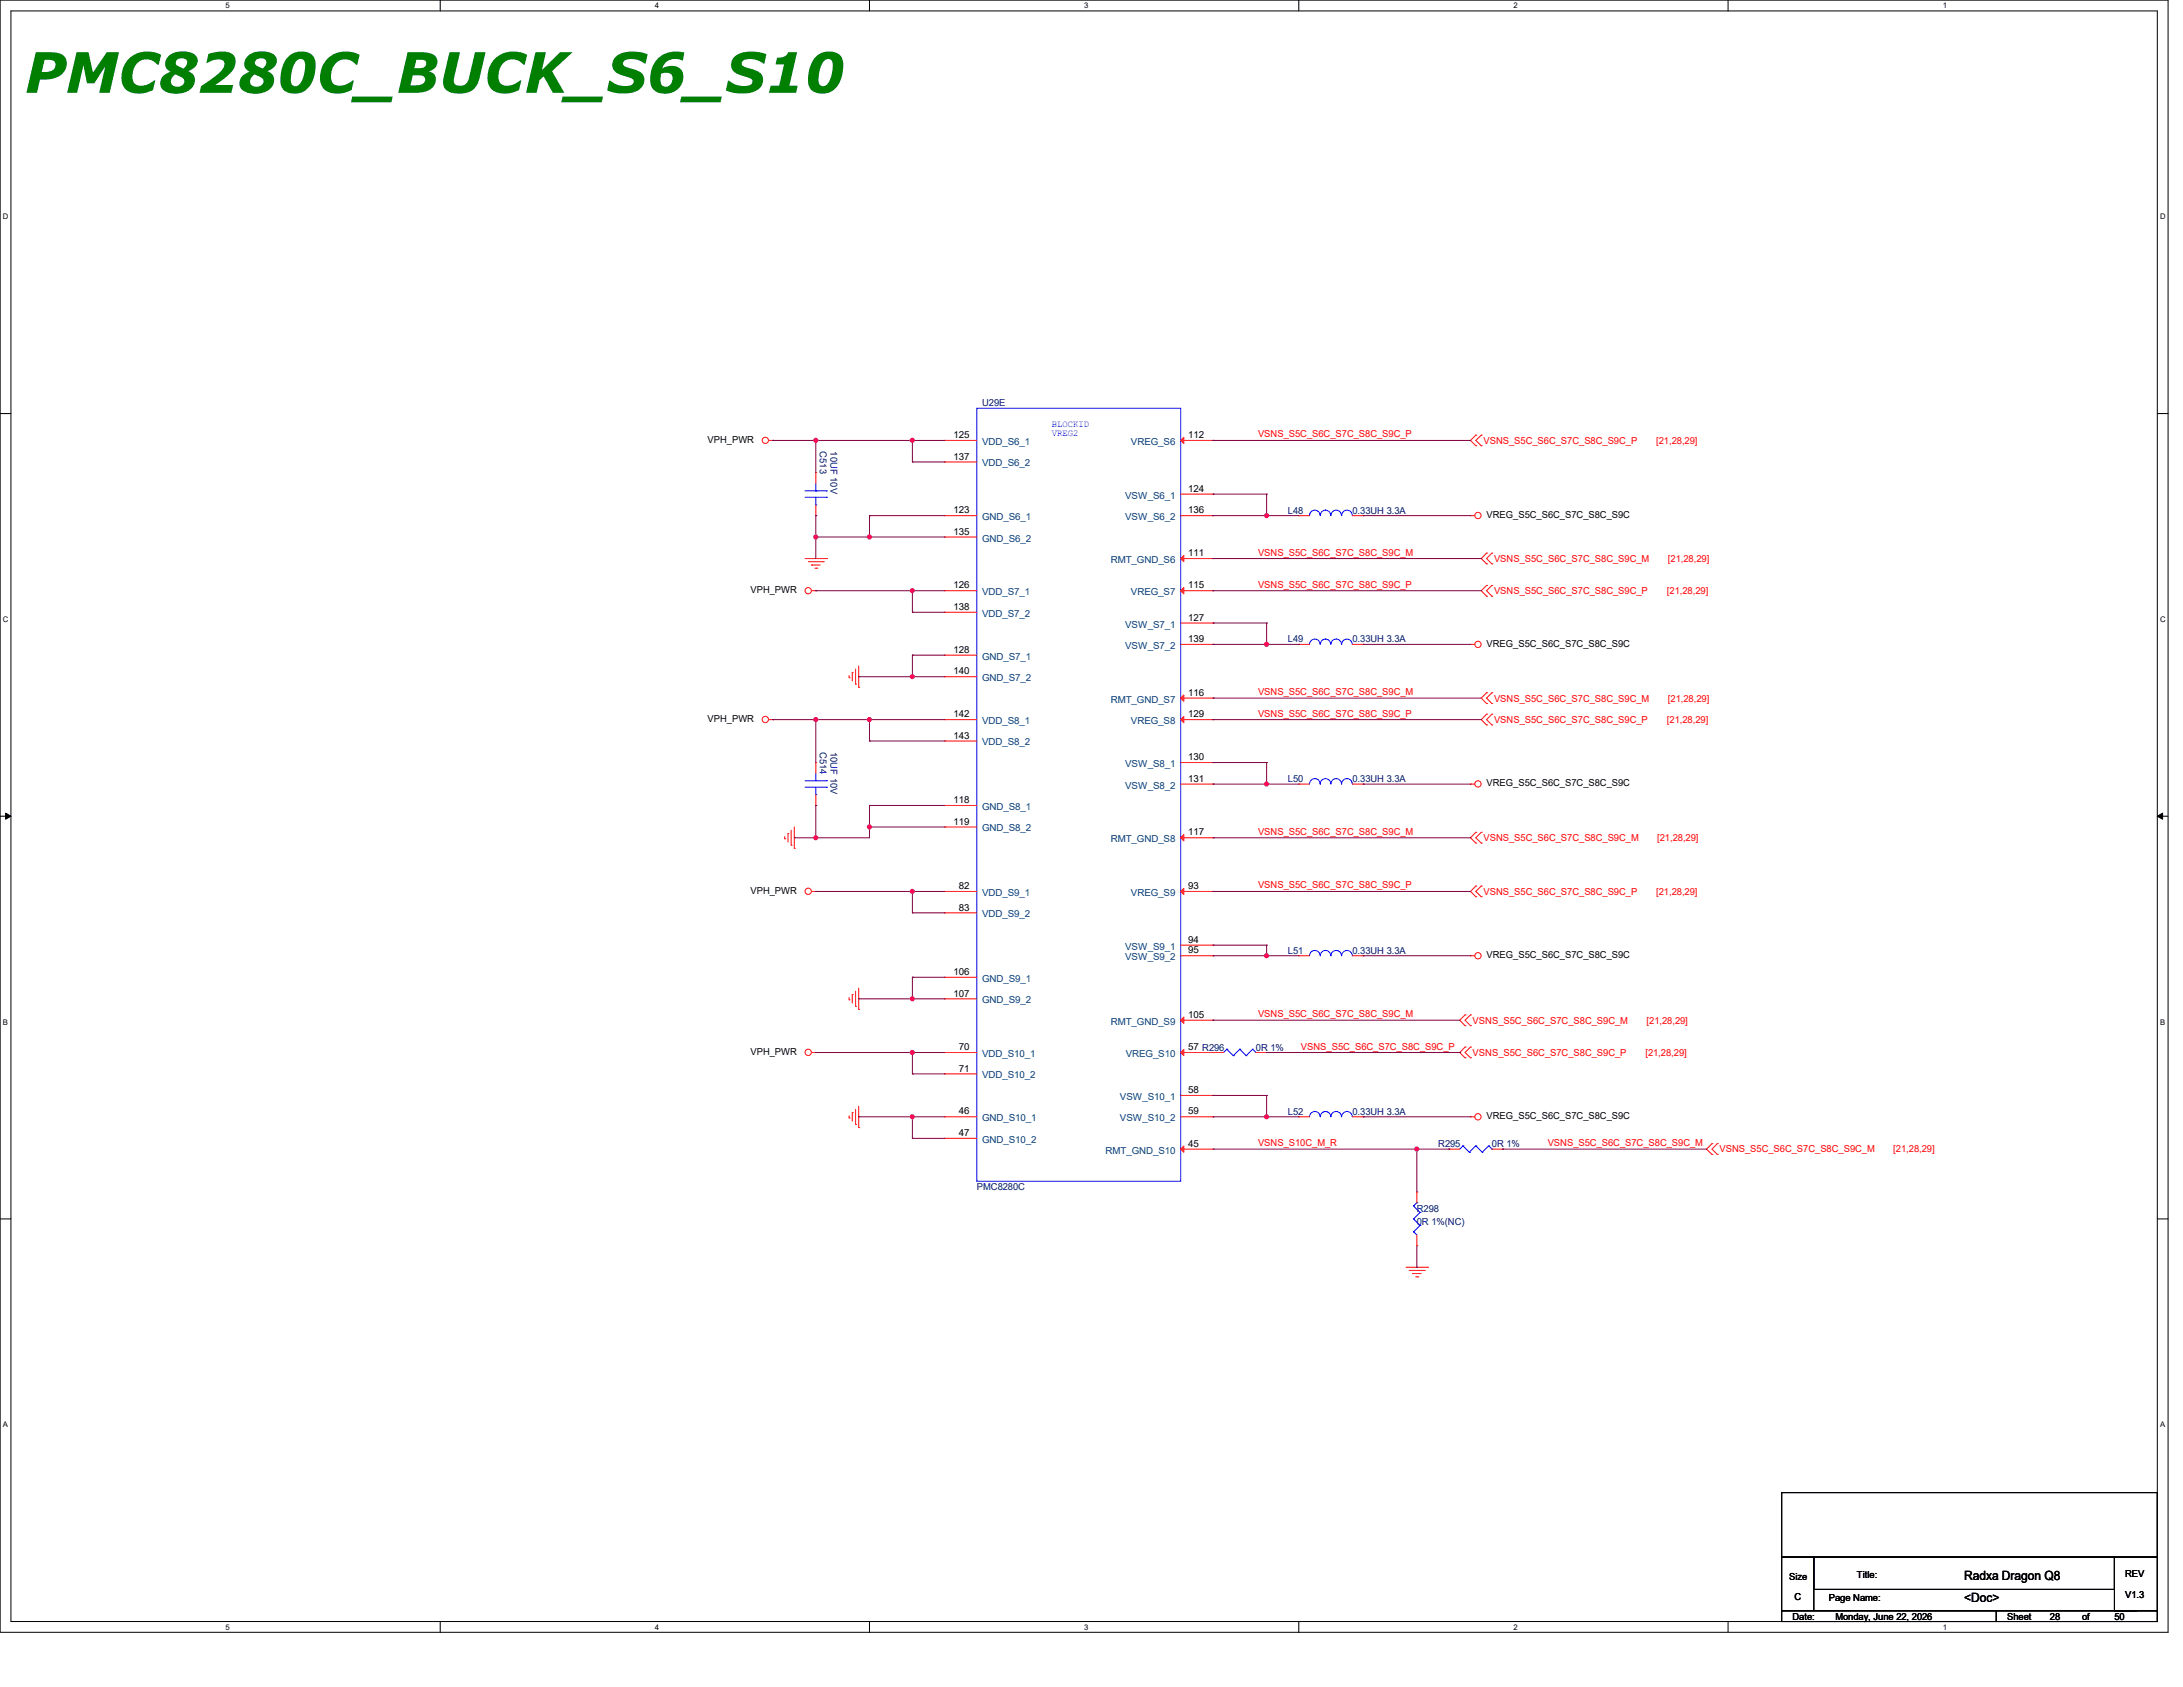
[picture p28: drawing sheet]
<svg xmlns="http://www.w3.org/2000/svg" width="558mm" height="431mm" viewBox="0 0 558 431" stroke-linecap="round" stroke-linejoin="round" font-family="sans-serif">
<defs><g id="words">
<text font-size="14.2" fill="#007f00" x="6.3" y="23.7">PMC8280C_BUCK_S6_S10</text>
<g font-size="3.3">
<text x="502.1" y="403.8">Radxa Dragon Q8</text>
<text x="502.1" y="409.3">&lt;Doc&gt;</text>
</g>
<g font-size="2.5" fill="#00007f">
<text x="251" y="103.8">U29E</text>
<text x="209.5" y="115.3" transform="rotate(90 209.5 115.3)">C513</text>
<text x="212.3" y="115.3" transform="rotate(90 212.3 115.3)">10UF 10V</text>
<text x="329.2" y="131.2">L48</text>
<text x="345.7" y="131.2">0.33UH 3.3A</text>
<text x="329.2" y="164.1">L49</text>
<text x="345.7" y="164.1">0.33UH 3.3A</text>
<text x="209.5" y="192.1" transform="rotate(90 209.5 192.1)">C514</text>
<text x="212.3" y="192.1" transform="rotate(90 212.3 192.1)">10UF 10V</text>
<text x="329.2" y="199.8">L50</text>
<text x="345.7" y="199.8">0.33UH 3.3A</text>
<text x="329.2" y="243.7">L51</text>
<text x="345.7" y="243.7">0.33UH 3.3A</text>
<text x="321" y="268.4">0R 1%</text>
<text x="329.2" y="284.9">L52</text>
<text x="345.7" y="284.9">0.33UH 3.3A</text>
<text x="367.6" y="293.1">R295</text>
<text x="381.3" y="293.1">0R 1%</text>
<text x="249.7" y="304">PMC8280C</text>
<text x="362.2" y="309.5">R298</text>
<text x="362.2" y="312.8">0R 1%(NC)</text>
</g>
<g font-size="2.5">
<text x="180.8" y="113.1">VPH_PWR</text>
<text x="243.7" y="111.9">125</text>
<text x="303.7" y="111.9">112</text>
<text x="243.7" y="117.4">137</text>
<text x="303.7" y="125.6">124</text>
<text x="243.7" y="131.1">123</text>
<text x="303.7" y="131.1">136</text>
<text x="243.7" y="136.6">135</text>
<text x="380" y="132.3">VREG_S5C_S6C_S7C_S8C_S9C</text>
<text x="303.7" y="142.1">111</text>
<text x="191.8" y="151.5">VPH_PWR</text>
<text x="243.7" y="150.3">126</text>
<text x="243.7" y="155.8">138</text>
<text x="303.7" y="150.3">115</text>
<text x="303.7" y="158.6">127</text>
<text x="243.7" y="166.8">128</text>
<text x="303.7" y="164">139</text>
<text x="380" y="165.2">VREG_S5C_S6C_S7C_S8C_S9C</text>
<text x="243.7" y="172.3">140</text>
<text x="303.7" y="177.8">116</text>
<text x="180.8" y="184.4">VPH_PWR</text>
<text x="243.7" y="183.3">142</text>
<text x="303.7" y="183.3">129</text>
<text x="243.7" y="188.7">143</text>
<text x="303.7" y="194.2">130</text>
<text x="303.7" y="199.7">131</text>
<text x="380" y="200.9">VREG_S5C_S6C_S7C_S8C_S9C</text>
<text x="243.7" y="205.2">118</text>
<text x="243.7" y="210.7">119</text>
<text x="303.7" y="213.4">117</text>
<text x="245.1" y="227.2">82</text>
<text x="303.7" y="227.2">93</text>
<text x="191.8" y="228.3">VPH_PWR</text>
<text x="245.1" y="232.6">83</text>
<text x="303.7" y="240.9">94</text>
<text x="303.7" y="243.6">95</text>
<text x="380" y="244.8">VREG_S5C_S6C_S7C_S8C_S9C</text>
<text x="243.7" y="249.1">106</text>
<text x="243.7" y="254.6">107</text>
<text x="303.7" y="260.1">105</text>
<text x="191.8" y="269.5">VPH_PWR</text>
<text x="245.1" y="268.3">70</text>
<text x="303.7" y="268.3">57 R296</text>
<text x="245.1" y="273.8">71</text>
<text x="303.7" y="279.3">58</text>
<text x="245.1" y="284.7">46</text>
<text x="303.7" y="284.7">59</text>
<text x="380" y="286">VREG_S5C_S6C_S7C_S8C_S9C</text>
<text x="245.1" y="290.2">47</text>
<text x="303.7" y="293">45</text>
<text x="457.3" y="403.6">Size</text>
<text x="474.6" y="403.1">Title:</text>
<text x="543.2" y="402.8">REV</text>
<text x="458.2" y="413.8">Date:</text>
<text x="458.7" y="408.9">C</text>
<text x="467.5" y="409.1">Page Name:</text>
<text x="469.1" y="413.8">Monday, June 22, 2026</text>
<text x="513" y="413.8">Sheet</text>
<text x="524" y="413.8">28</text>
<text x="532.2" y="413.8">of</text>
<text x="540.5" y="413.8">50</text>
<text x="543.2" y="408.3">V1.3</text>
</g>
<g font-size="2.5" fill="#003f7f">
<text x="251" y="113.7">VDD_S6_1</text>
<text x="289.1" y="113.7">VREG_S6</text>
<text x="251" y="119.2">VDD_S6_2</text>
<text x="287.6" y="127.4">VSW_S6_1</text>
<text x="251" y="132.9">GND_S6_1</text>
<text x="287.6" y="132.9">VSW_S6_2</text>
<text x="251" y="138.3">GND_S6_2</text>
<text x="284" y="143.8">RMT_GND_S6</text>
<text x="251" y="152.1">VDD_S7_1</text>
<text x="289.1" y="152.1">VREG_S7</text>
<text x="251" y="157.6">VDD_S7_2</text>
<text x="287.6" y="160.3">VSW_S7_1</text>
<text x="287.6" y="165.8">VSW_S7_2</text>
<text x="251" y="168.5">GND_S7_1</text>
<text x="251" y="174">GND_S7_2</text>
<text x="284" y="179.5">RMT_GND_S7</text>
<text x="251" y="185">VDD_S8_1</text>
<text x="289.1" y="185">VREG_S8</text>
<text x="251" y="190.5">VDD_S8_2</text>
<text x="287.6" y="196">VSW_S8_1</text>
<text x="287.6" y="201.5">VSW_S8_2</text>
<text x="251" y="206.9">GND_S8_1</text>
<text x="251" y="212.4">GND_S8_2</text>
<text x="284" y="215.2">RMT_GND_S8</text>
<text x="251" y="228.9">VDD_S9_1</text>
<text x="289.1" y="228.9">VREG_S9</text>
<text x="251" y="234.4">VDD_S9_2</text>
<text x="287.6" y="242.6">VSW_S9_1</text>
<text x="287.6" y="245.3">VSW_S9_2</text>
<text x="251" y="250.8">GND_S9_1</text>
<text x="251" y="256.3">GND_S9_2</text>
<text x="284" y="261.8">RMT_GND_S9</text>
<text x="251" y="270">VDD_S10_1</text>
<text x="251" y="275.5">VDD_S10_2</text>
<text x="287.7" y="270">VREG_S10</text>
<text x="286.3" y="281">VSW_S10_1</text>
<text x="251" y="286.5">GND_S10_1</text>
<text x="286.3" y="286.5">VSW_S10_2</text>
<text x="251" y="292">GND_S10_2</text>
<text x="282.6" y="294.7">RMT_GND_S10</text>
</g>
<g font-size="2.5" fill="#00f">
<text x="268.9" y="109">BLOCKID</text>
<text x="268.9" y="111.4">VREG2</text>
</g>
<g font-size="2.5" fill="#f00">
<text x="321.6" y="111.8">VSNS_S5C_S6C_S7C_S8C_S9C_P</text>
<text x="379.2" y="113.4">VSNS_S5C_S6C_S7C_S8C_S9C_P</text>
<text x="423.3" y="113.4">[21,28,29]</text>
<text x="321.6" y="141.9">VSNS_S5C_S6C_S7C_S8C_S9C_M</text>
<text x="381.9" y="143.6">VSNS_S5C_S6C_S7C_S8C_S9C_M</text>
<text x="426.3" y="143.6">[21,28,29]</text>
<text x="321.6" y="150.2">VSNS_S5C_S6C_S7C_S8C_S9C_P</text>
<text x="381.9" y="151.8">VSNS_S5C_S6C_S7C_S8C_S9C_P</text>
<text x="426.1" y="151.8">[21,28,29]</text>
<text x="321.6" y="177.6">VSNS_S5C_S6C_S7C_S8C_S9C_M</text>
<text x="381.9" y="179.2">VSNS_S5C_S6C_S7C_S8C_S9C_M</text>
<text x="426.3" y="179.2">[21,28,29]</text>
<text x="321.6" y="183.1">VSNS_S5C_S6C_S7C_S8C_S9C_P</text>
<text x="381.9" y="184.7">VSNS_S5C_S6C_S7C_S8C_S9C_P</text>
<text x="426.1" y="184.7">[21,28,29]</text>
<text x="321.6" y="213.3">VSNS_S5C_S6C_S7C_S8C_S9C_M</text>
<text x="379.2" y="214.9">VSNS_S5C_S6C_S7C_S8C_S9C_M</text>
<text x="423.6" y="214.9">[21,28,29]</text>
<text x="321.6" y="227">VSNS_S5C_S6C_S7C_S8C_S9C_P</text>
<text x="379.2" y="228.6">VSNS_S5C_S6C_S7C_S8C_S9C_P</text>
<text x="423.3" y="228.6">[21,28,29]</text>
<text x="321.6" y="259.9">VSNS_S5C_S6C_S7C_S8C_S9C_M</text>
<text x="376.4" y="261.5">VSNS_S5C_S6C_S7C_S8C_S9C_M</text>
<text x="420.9" y="261.5">[21,28,29]</text>
<text x="332.5" y="268.1">VSNS_S5C_S6C_S7C_S8C_S9C_P</text>
<text x="376.4" y="269.7">VSNS_S5C_S6C_S7C_S8C_S9C_P</text>
<text x="420.6" y="269.7">[21,28,29]</text>
<text x="321.6" y="292.8">VSNS_S10C_M_R</text>
<text x="395.6" y="292.8">VSNS_S5C_S6C_S7C_S8C_S9C_M</text>
<text x="439.5" y="294.4">VSNS_S5C_S6C_S7C_S8C_S9C_M</text>
<text x="484" y="294.4">[21,28,29]</text>
</g>
<g font-size="2">
<text x="57.7" y="2.1">5</text>
<text x="167.4" y="2.1">4</text>
<text x="277.1" y="2.1">3</text>
<text x="386.8" y="2.1">2</text>
<text x="496.6" y="2.1">1</text>
<text x=".8" y="56">D</text>
<text x="552.2" y="56">D</text>
<text x=".8" y="158.9">C</text>
<text x="552.2" y="158.9">C</text>
<text x=".8" y="261.7">B</text>
<text x="552.2" y="261.7">B</text>
<text x=".8" y="364.6">A</text>
<text x="552.2" y="364.6">A</text>
<text x="57.7" y="416.3">5</text>
<text x="167.4" y="416.3">4</text>
<text x="277.1" y="416.3">3</text>
<text x="386.8" y="416.3">2</text>
<text x="496.6" y="416.3">1</text>
</g>
</g></defs>
<g fill="none" stroke="#000" stroke-width=".26">
<path d="M0 0h554.2v417h-554.2zM2.8 2.8h548.6v411.5h-548.6zM112.5 0v2.8M222.3 0v2.8M332 0v2.8M441.7 0v2.8M0 105.7h2.8M551.4 105.7h2.8M0 208.5h2.8M1.4 207.7l1.4 .8-1.4 .8zM551.4 208.5l1.4-.8v1.6zM551.4 208.5h2.8"/>
<path d="M0 311.4h2.8M551.4 311.4h2.8M455.4 381.3h96v16.5h-96zM455.4 397.8h8.2v13.7h-8.2zM463.6 397.8h76.9v8.3h-76.9zM540.5 397.8h10.9v13.7h-10.9zM112.5 414.3v2.7M222.3 414.3v2.7M332 414.3v2.7M441.7 414.3v2.7M455.4 411.5h54.9v2.8h-54.9zM463.6 411.5h82.3"/>
<path d="M510.3 411.5h41.1v2.8h-41.1zM545.9 411.5h.1"/>
</g>
<path d="M1.4 207.7l1.4 .8-1.4 .8zM551.4 208.5l1.4-.8v1.6z" fill="#000"/>
<g fill="none" stroke="#f00" stroke-width=".26">
<path d="M196.5 112.5h1.1M197.6 112.5h.1M241.5 112.5h.1M241.5 118h.1M241.5 112.5h8.2M241.5 118h8.2M377.2 111.2h.1M377.2 113.9h.1M377.2 111.2l-1.3 1.3 1.3 1.4M378.6 113.9h.1M378.6 111.2h.1M378.6 111.2l-1.4 1.3 1.4 1.4"/>
<path d="M241.5 131.7h.1M241.5 131.7h8.2M375.9 131.7h.1M375.9 131.7h1.1M205.8 142.7h5.5M206.6 143.5h3.8M207.4 144.4h.1M207.4 144.4h2.2M207.4 150.9h1.1M208.3 145.2h.5M208.5 150.9h.1M208.8 145.2h.1"/>
<path d="M210.4 143.5h.1M211.3 142.7h.1M380 141.3h.1M380 144.1h.1M380 149.6h.1M380 152.3h.1M380 141.3l-1.4 1.4 1.4 1.4M380 149.6l-1.4 1.3 1.4 1.4M381.3 144.1h.1M381.3 141.3h.1M381.3 152.3h.1M381.3 149.6h.1"/>
<path d="M381.3 141.3l-1.3 1.4 1.3 1.4M381.3 149.6l-1.3 1.3 1.3 1.4M217 173.1h.1M217 172.6v.5M217.8 171.8h.1M217.8 171.8v2.2M218.7 174.8h.1M218.7 170.9v3.9M219.5 175.6h.1M219.5 170.1v5.5M241.5 172.9h.1M241.5 172.9h8.2"/>
<path d="M375.9 164.6h.1M375.9 164.6h1.1M380 177h.1M380 179.7h.1M380 177l-1.4 1.3 1.4 1.4M381.3 179.7h.1M381.3 177h.1M381.3 177l-1.3 1.3 1.3 1.4M196.5 183.9h1.1M197.6 183.9h.1M241.5 183.9h.1M241.5 183.9h8.2"/>
<path d="M380 182.5h.1M380 185.2h.1M380 182.5l-1.4 1.4 1.4 1.3M381.3 185.2h.1M381.3 182.5h.1M381.3 182.5l-1.3 1.4 1.3 1.3M200.6 214.3h.1M200.6 213.7v.6M201.4 212.9h.1M201.4 212.9v2.2M202.2 215.9h.1M202.2 212.1v3.8"/>
<path d="M203 216.7h.1M203 211.3v5.4M375.9 200.3h.1M375.9 200.3h1.1M377.2 212.6h.1M377.2 215.4h.1M377.2 212.6l-1.3 1.4 1.3 1.4M378.6 215.4h.1M378.6 212.6h.1M378.6 212.6l-1.4 1.4 1.4 1.4M207.4 227.8h1.1M208.5 227.8h.1"/>
<path d="M377.2 226.4h.1M377.2 229.1h.1M377.2 226.4l-1.3 1.4 1.3 1.3M378.6 229.1h.1M378.6 226.4h.1M378.6 226.4l-1.4 1.4 1.4 1.3M217 255.4h.1M217 254.9v.5M217.8 254.1h.1M217.8 254.1v2.2M218.7 257.1h.1M218.7 253.2v3.9"/>
<path d="M219.5 257.9h.1M219.5 252.4v5.5M241.5 249.7h.1M241.5 249.7h8.2M374.5 259.3h.1M374.5 259.3l-1.4 1.3 1.4 1.4M375.9 244.2h.1M375.9 259.3h.1M375.9 244.2h1.1M375.9 259.3l-1.4 1.3 1.4 1.4M207.4 268.9h1.1M208.5 268.9h.1"/>
<path d="M374.5 262h.1M374.5 267.5h.1M374.5 270.3h.1M374.5 267.5l-1.4 1.4 1.4 1.4M375.9 262h.1M375.9 270.3h.1M375.9 267.5h.1M375.9 267.5l-1.4 1.4 1.4 1.4M217 285.6h.1M217 285.1v.5M217.8 284.2h.1M217.8 284.2v2.2"/>
<path d="M218.7 287.3h.1M218.7 283.4v3.9M219.5 288.1h.1M219.5 282.6v5.5M375.9 285.3h.1M375.9 285.3h1.1M437.6 292.2h.1M437.6 294.9h.1M437.6 292.2l-1.4 1.4 1.4 1.3M439 294.9h.1M439 292.2h.1M439 292.2l-1.4 1.4 1.4 1.3"/>
<path d="M359.4 323.8h5.5M360.2 324.6h3.9M361.1 325.4h.1M361.1 325.4h2.2M361.9 326.2h.5M362.4 326.2h.1M364.1 324.6h.1M364.9 323.8h.1"/>
<circle cx="195.6" cy="112.5" r=".8"/>
<circle cx="377.8" cy="131.7" r=".8"/>
<circle cx="206.6" cy="150.9" r=".8"/>
<circle cx="377.8" cy="164.6" r=".8"/>
<circle cx="195.6" cy="183.8" r=".8"/>
<circle cx="377.8" cy="200.3" r=".8"/>
<circle cx="206.6" cy="227.7" r=".8"/>
<circle cx="377.8" cy="244.2" r=".8"/>
<circle cx="206.6" cy="268.9" r=".8"/>
<circle cx="377.8" cy="285.3" r=".8"/>
</g>
<path d="M249.7 104.3h52.1v197.5h-52.1z" fill="none" stroke="#00f" stroke-width=".26"/>
<path d="M301.8 112.5l.8-.8v1.6z" fill="#f00"/>
<path d="M301.8 112.5l.8-.8v1.6zM301.8 112.5h8.2M310 112.5h.1M301.8 126.2h8.2M301.8 131.7h8.2M310 126.2h.1M310 131.7h.1" fill="none" stroke="#f00" stroke-width=".26"/>
<path d="M301.8 142.7l.8-.8v1.6z" fill="#f00"/>
<path d="M301.8 142.7l.8-.8v1.6zM301.8 142.7h8.2M310 142.7h.1" fill="none" stroke="#f00" stroke-width=".26"/>
<path d="M302.6 150.1v1.6l-.8-.8z" fill="#f00"/>
<path d="M301.8 150.9h8.2M301.8 159.2h8.2M302.6 150.1v1.6l-.8-.8zM310 150.9h.1M310 159.2h.1M301.8 164.6h8.2M310 164.6h.1" fill="none" stroke="#f00" stroke-width=".26"/>
<path d="M301.8 178.3l.8-.8v1.7z" fill="#f00"/>
<path d="M301.8 178.3l.8-.8v1.7zM301.8 178.3h8.2M310 178.3h.1" fill="none" stroke="#f00" stroke-width=".26"/>
<path d="M301.8 183.9l.8-.9v1.7z" fill="#f00"/>
<path d="M301.8 183.9l.8-.9v1.7zM301.8 183.9h8.2M301.8 194.8h8.2M310 183.9h.1M310 194.8h.1M301.8 200.3h8.2M310 200.3h.1" fill="none" stroke="#f00" stroke-width=".26"/>
<path d="M301.8 214l.8-.8v1.6z" fill="#f00"/>
<g fill="none" stroke="#f00" stroke-width=".26">
<path d="M241.5 137.2h.1M241.5 137.2h8.2M241.5 150.9h.1M241.5 156.4h.1M241.5 150.9h8.2M241.5 156.4h8.2M241.5 167.4h.1M241.5 167.4h8.2M241.5 189.3h.1M241.5 189.3h8.2M241.5 205.8h.1M241.5 211.3h.1"/>
<path d="M241.5 205.8h8.2M241.5 211.3h8.2M301.8 214l.8-.8v1.6zM301.8 214h8.2M310 214h.1M241.5 227.8h.1M241.5 233.2h.1M241.5 227.8h8.2M241.5 233.2h8.2M241.5 255.2h.1M241.5 255.2h8.2M241.5 268.9h.1"/>
<path d="M241.5 274.4h.1M241.5 268.9h8.2M241.5 274.4h8.2M241.5 285.3h.1M241.5 290.8h.1M241.5 285.3h8.2M241.5 290.8h8.2"/>
</g>
<path d="M302.6 226.9v1.7l-.8-.8z" fill="#f00"/>
<path d="M301.8 227.8h8.2M302.6 226.9v1.7l-.8-.8zM310 227.8h.1M301.8 241.5h8.2M301.8 244.2h8.2M310 241.5h.1M310 244.2h.1" fill="none" stroke="#f00" stroke-width=".26"/>
<path d="M302.6 259.8v1.6l-.8-.8z" fill="#f00"/>
<path d="M302.6 259.8v1.6l-.8-.8zM301.8 260.6h8.2M310 260.6h.1" fill="none" stroke="#f00" stroke-width=".26"/>
<path d="M302.6 268.1v1.6l-.8-.8z" fill="#f00"/>
<path d="M301.8 268.9h8.2M301.8 279.9h8.2M302.6 268.1v1.6l-.8-.8zM310 268.9h.1M310 279.9h.1M301.8 285.3h8.2M310 285.3h.1" fill="none" stroke="#f00" stroke-width=".26"/>
<path d="M302.6 292.8v1.6l-.8-.8z" fill="#f00"/>
<g fill="none" stroke="#f00" stroke-width=".26">
<path d="M208.5 120.7h.1M208.5 131.7h.1M208.5 120.7v2.8M208.5 129v2.7M332 131.7h.1M332 131.7h2.7M345.7 131.7h2.7M348.4 131.7h.1M332 164.6h.1M332 164.6h2.7M345.7 164.6h2.7M348.4 164.6h.1"/>
<path d="M208.5 194.8h.1M208.5 194.8v2.8M208.5 205.8h.1M208.5 203v2.8M332 200.3h.1M332 200.3h2.7M345.7 200.3h2.7M348.4 200.3h.1M332 244.2h.1M332 244.2h2.7M345.7 244.2h2.7M348.4 244.2h.1"/>
<path d="M310 268.9h.1M310 268.9h2.8M321 268.9h2.8M323.8 268.9h.1M301.8 293.6h8.2M302.6 292.8v1.6l-.8-.8zM310 293.6h.1M332 285.3h.1M332 285.3h2.7M345.7 285.3h2.7M348.4 285.3h.1M370.4 293.6h.1"/>
<path d="M370.4 293.6h2.7M381.3 293.6h2.8M384.1 293.6h.1M362.2 318.3h.1M362.2 304.5h.1M362.2 304.5v2.8M362.2 315.5v2.8"/>
</g>
<g fill="none" stroke="#00f" stroke-width=".26">
<path d="M205.8 127h5.5M205.8 125.4h5.5M208.5 129h.1M208.5 125.4h.1M208.5 123.5v1.9M208.5 127v2M211.3 127h.1M211.3 125.4h.1M340.1 131.7a1.35 1.35 0 0 0-1.3-1.4 1.43 1.43 0 0 0-1.4 1.4 1.36 1.36 0 0 0-1.3-1.4 1.36 1.36 0 0 0-1.4 1.4M340.2 131.7a1.36 1.36 0 0 1 1.3-1.4 1.36 1.36 0 0 1 1.4 1.4M342.9 131.7a1.36 1.36 0 0 1 1.4-1.4 1.36 1.36 0 0 1 1.4 1.4M334.7 164.6a1.35 1.35 0 0 1 1.4-1.3 1.35 1.35 0 0 1 1.3 1.3 1.41 1.41 0 0 1 1.4-1.3 1.34 1.34 0 0 1 1.3 1.3"/>
<path d="M340.2 164.6a1.35 1.35 0 0 1 1.3-1.3 1.35 1.35 0 0 1 1.4 1.3M342.9 164.6a1.35 1.35 0 0 1 1.4-1.3 1.35 1.35 0 0 1 1.4 1.3M205.8 199.5h5.5M208.5 199.5h.1M208.5 197.6v1.9M211.3 199.5h.1M205.8 201.1h5.5M208.5 203h.1M208.5 201.1v1.9M211.3 201.1h.1M340.1 200.3a1.35 1.35 0 0 0-1.3-1.4 1.43 1.43 0 0 0-1.4 1.4 1.36 1.36 0 0 0-1.3-1.4 1.36 1.36 0 0 0-1.4 1.4M340.2 200.3a1.36 1.36 0 0 1 1.3-1.4 1.36 1.36 0 0 1 1.4 1.4"/>
<path d="M342.9 200.3a1.36 1.36 0 0 1 1.4-1.4 1.36 1.36 0 0 1 1.4 1.4M334.7 244.2a1.35 1.35 0 0 1 1.4-1.4 1.35 1.35 0 0 1 1.3 1.4 1.41 1.41 0 0 1 1.4-1.4 1.34 1.34 0 0 1 1.3 1.4M340.2 244.2a1.35 1.35 0 0 1 1.3-1.4 1.35 1.35 0 0 1 1.4 1.4M342.9 244.2a1.35 1.35 0 0 1 1.4-1.4 1.35 1.35 0 0 1 1.4 1.4M313.6 268.1h.1M313.6 268.1l-.8 .8M313.6 268.1l1.7 1.6M315.3 269.7h.1M316.9 268.1h.1M316.9 268.1l-1.6 1.6M316.9 268.1l1.6 1.6M318.5 269.7h.1"/>
<path d="M320.2 268.1h.1M320.2 268.1l-1.7 1.6M320.2 268.1l.8 .8M321 268.9h.1M334.7 285.3a1.35 1.35 0 0 1 1.4-1.3 1.35 1.35 0 0 1 1.3 1.3 1.41 1.41 0 0 1 1.4-1.3 1.34 1.34 0 0 1 1.3 1.3M340.2 285.3a1.35 1.35 0 0 1 1.3-1.3 1.35 1.35 0 0 1 1.4 1.3M342.9 285.3a1.35 1.35 0 0 1 1.4-1.3 1.35 1.35 0 0 1 1.4 1.3M373.9 292.7h.1M373.9 292.7l-.8 .9M373.9 292.7l1.7 1.7M375.6 294.4h.1M377.2 292.7h.1"/>
<path d="M377.2 292.7l-1.6 1.7M377.2 292.7l1.7 1.7M378.9 294.4h.1M380.5 292.7h.1M380.5 292.7l-1.6 1.7M380.5 292.7l.8 .9M381.3 293.6h.1M361.3 314.7h.1M361.3 311.4h.1M361.3 308.1h.1M361.3 314.7l.9 .8M361.3 311.4l1.7 1.7"/>
<path d="M361.3 308.1l1.7 1.7M362.2 307.3h.1M362.2 307.3l-.9 .8M363 313.1h.1M363 309.8h.1M363 313.1l-1.7 1.6M363 309.8l-1.7 1.6"/>
</g>
<g fill="none" stroke="#7f003f" stroke-width=".26">
<path d="M197.6 112.5h.1M197.6 112.5h10.9M233.2 112.5h.1M233.2 118h.1M233.2 112.5h8.3M233.2 112.5v5.5M233.2 118h8.3M208.5 131.7h.1M208.5 137.2h.1M208.5 137.2h33M208.5 131.7v5.5M222.3 137.2h.1"/>
<path d="M222.3 131.7h.1M222.3 131.7v5.5M222.3 131.7h19.2"/>
</g>
<circle cx="222.2" cy="137.2" r=".53" fill="#f0f"/>
<circle cx="222.2" cy="137.2" r=".53" fill="none" stroke="#f0f" stroke-width=".26"/>
<circle cx="208.5" cy="137.2" r=".53" fill="#f0f"/>
<circle cx="208.5" cy="137.2" r=".53" fill="none" stroke="#f0f" stroke-width=".26"/>
<path d="M208.5 112.5h.1M208.5 112.5h24.7" fill="none" stroke="#7f003f" stroke-width=".26"/>
<circle cx="233.2" cy="112.5" r=".53" fill="#f0f"/>
<circle cx="233.2" cy="112.5" r=".53" fill="none" stroke="#f0f" stroke-width=".26"/>
<circle cx="208.5" cy="112.5" r=".53" fill="#f0f"/>
<circle cx="208.5" cy="112.5" r=".53" fill="none" stroke="#f0f" stroke-width=".26"/>
<path d="M208.5 112.5h.1M208.5 112.5v8.2M208.5 137.2h.1M208.5 137.2v5.5M208.5 150.9h.1M208.5 150.9h33M233.2 150.9h.1" fill="none" stroke="#7f003f" stroke-width=".26"/>
<circle cx="233.2" cy="150.9" r=".53" fill="#f0f"/>
<circle cx="233.2" cy="150.9" r=".53" fill="none" stroke="#f0f" stroke-width=".26"/>
<g fill="none" stroke="#7f003f" stroke-width=".26">
<path d="M233.2 150.9h.1M233.2 156.4h.1M233.2 150.9v5.5M233.2 156.4h8.3M233.2 172.9h.1M233.2 172.9h8.3M197.6 183.9h.1M197.6 183.9h10.9M222.3 183.9h.1M222.3 189.3h.1M222.3 183.9v5.4M222.3 189.3h19.2"/>
<path d="M222.3 183.9h19.2"/>
</g>
<circle cx="233.2" cy="172.9" r=".53" fill="#f0f"/>
<circle cx="233.2" cy="172.9" r=".53" fill="none" stroke="#f0f" stroke-width=".26"/>
<path d="M219.5 172.9h.1M233.2 167.4h.1M233.2 167.4v5.5h-13.7M233.2 167.4h8.3M222.3 205.8h.1M222.3 205.8v5.5" fill="none" stroke="#7f003f" stroke-width=".26"/>
<circle cx="222.2" cy="211.3" r=".53" fill="#f0f"/>
<circle cx="222.2" cy="211.3" r=".53" fill="none" stroke="#f0f" stroke-width=".26"/>
<path d="M208.5 183.9h.1M208.5 183.9v10.9M208.5 183.9h13.8M203 214h.1M203 214h19.3M208.5 214h.1M222.3 205.8h.1M222.3 205.8h19.2" fill="none" stroke="#7f003f" stroke-width=".26"/>
<circle cx="222.2" cy="183.8" r=".53" fill="#f0f"/>
<circle cx="222.2" cy="183.8" r=".53" fill="none" stroke="#f0f" stroke-width=".26"/>
<circle cx="208.5" cy="183.8" r=".53" fill="#f0f"/>
<circle cx="208.5" cy="183.8" r=".53" fill="none" stroke="#f0f" stroke-width=".26"/>
<path d="M208.5 205.8h.1M208.5 205.8v8.2" fill="none" stroke="#7f003f" stroke-width=".26"/>
<circle cx="208.5" cy="214" r=".53" fill="#f0f"/>
<circle cx="208.5" cy="214" r=".53" fill="none" stroke="#f0f" stroke-width=".26"/>
<path d="M222.3 211.3h.1M222.3 211.3h19.2M222.3 211.3v2.7M208.5 268.9h.1M208.5 268.9h33M233.2 268.9h.1M233.2 274.4h.1M233.2 268.9v5.5M233.2 274.4h8.3" fill="none" stroke="#7f003f" stroke-width=".26"/>
<circle cx="233.2" cy="268.9" r=".53" fill="#f0f"/>
<circle cx="233.2" cy="268.9" r=".53" fill="none" stroke="#f0f" stroke-width=".26"/>
<path d="M219.5 285.3h.1M219.5 285.3h22M233.2 290.8h.1M233.2 285.3h.1M233.2 290.8h8.3M233.2 285.3v5.5" fill="none" stroke="#7f003f" stroke-width=".26"/>
<circle cx="233.2" cy="285.3" r=".53" fill="#f0f"/>
<circle cx="233.2" cy="285.3" r=".53" fill="none" stroke="#f0f" stroke-width=".26"/>
<path d="M208.5 227.8h.1M208.5 227.8h24.7" fill="none" stroke="#7f003f" stroke-width=".26"/>
<circle cx="233.2" cy="227.7" r=".53" fill="#f0f"/>
<circle cx="233.2" cy="227.7" r=".53" fill="none" stroke="#f0f" stroke-width=".26"/>
<path d="M233.2 227.8h.1M233.2 233.2h.1M233.2 227.8v5.4M233.2 233.2h8.3M233.2 227.8h8.3M219.5 255.2h.1M219.5 255.2h22M233.2 249.7h.1M233.2 255.2h.1M233.2 249.7h8.3" fill="none" stroke="#7f003f" stroke-width=".26"/>
<circle cx="233.2" cy="255.2" r=".53" fill="#f0f"/>
<circle cx="233.2" cy="255.2" r=".53" fill="none" stroke="#f0f" stroke-width=".26"/>
<g fill="none" stroke="#7f003f" stroke-width=".26">
<path d="M310 112.5h.1M310 112.5h65.9M310 126.2h.1M310 131.7h.1M310 126.2h13.8M323.8 126.2h.1M323.8 126.2v5.5h-13.8M310 183.9h.1M310 183.9h68.6M310 214h.1M310 214h65.9M310 227.8h.1"/>
<path d="M310 227.8h65.9M233.2 249.7h.1M233.2 249.7v5.5"/>
</g>
<circle cx="323.7" cy="131.7" r=".53" fill="#f0f"/>
<circle cx="323.7" cy="131.7" r=".53" fill="none" stroke="#f0f" stroke-width=".26"/>
<g fill="none" stroke="#7f003f" stroke-width=".26">
<path d="M323.8 131.7h.1M323.8 131.7h8.2M348.4 131.7h.1M348.4 131.7h27.5M310 142.7h.1M310 150.9h.1M310 159.2h.1M310 142.7h68.6M310 150.9h68.6M310 159.2h13.8M323.8 159.2h.1M323.8 159.2v5.4h-13.8"/>
<path d="M310 164.6h.1"/>
</g>
<circle cx="323.7" cy="164.6" r=".53" fill="#f0f"/>
<circle cx="323.7" cy="164.6" r=".53" fill="none" stroke="#f0f" stroke-width=".26"/>
<path d="M310 178.3h.1M310 178.3h68.6M323.8 164.6h8.2M332 164.6h.1M348.4 164.6h.1M348.4 164.6h27.5M310 194.8h.1M310 194.8h13.8M323.8 194.8h.1M323.8 194.8v5.5h-13.8M310 200.3h.1" fill="none" stroke="#7f003f" stroke-width=".26"/>
<circle cx="323.7" cy="200.3" r=".53" fill="#f0f"/>
<circle cx="323.7" cy="200.3" r=".53" fill="none" stroke="#f0f" stroke-width=".26"/>
<path d="M323.8 200.3h.1M323.8 200.3h8.2M348.4 200.3h.1M348.4 200.3h27.5M310 241.5h.1M310 244.2h.1M310 241.5h13.8M323.8 241.5h.1M323.8 241.5v2.7h-13.8" fill="none" stroke="#7f003f" stroke-width=".26"/>
<circle cx="323.7" cy="244.2" r=".53" fill="#f0f"/>
<circle cx="323.7" cy="244.2" r=".53" fill="none" stroke="#f0f" stroke-width=".26"/>
<path d="M323.8 244.2h.1M323.8 244.2h8.2M348.4 244.2h.1M348.4 244.2h27.5M310 260.6h.1M310 279.9h.1M310 260.6h63.1M310 279.9h13.8M323.8 279.9h.1M323.8 279.9v5.4h-13.8M310 285.3h.1" fill="none" stroke="#7f003f" stroke-width=".26"/>
<circle cx="323.7" cy="285.3" r=".53" fill="#f0f"/>
<circle cx="323.7" cy="285.3" r=".53" fill="none" stroke="#f0f" stroke-width=".26"/>
<path d="M310 293.6h52.2M323.8 285.3h.1M323.8 285.3h8.2M348.4 285.3h.1M348.4 285.3h27.5M362.2 293.6h.1" fill="none" stroke="#7f003f" stroke-width=".26"/>
<circle cx="362.1" cy="293.6" r=".53" fill="#f0f"/>
<circle cx="362.1" cy="293.6" r=".53" fill="none" stroke="#f0f" stroke-width=".26"/>
<path d="M323.8 268.9h49.3M373.1 268.9h.1M362.2 293.6h.1M362.2 293.6h8.2M362.2 293.6v10.9M370.4 293.6h.1M384.1 293.6h.1M384.1 293.6h52.1M362.2 318.3v5.5M362.2 323.8h.1" fill="none" stroke="#7f003f" stroke-width=".26"/>
<circle cx="222.2" cy="137.2" r=".53" fill="#f0f"/>
<circle cx="222.2" cy="137.2" r=".53" fill="none" stroke="#f0f" stroke-width=".26"/>
<circle cx="208.5" cy="137.2" r=".53" fill="#f0f"/>
<circle cx="208.5" cy="137.2" r=".53" fill="none" stroke="#f0f" stroke-width=".26"/>
<circle cx="233.2" cy="112.5" r=".53" fill="#f0f"/>
<circle cx="233.2" cy="112.5" r=".53" fill="none" stroke="#f0f" stroke-width=".26"/>
<circle cx="208.5" cy="112.5" r=".53" fill="#f0f"/>
<circle cx="208.5" cy="112.5" r=".53" fill="none" stroke="#f0f" stroke-width=".26"/>
<circle cx="233.2" cy="150.9" r=".53" fill="#f0f"/>
<circle cx="233.2" cy="150.9" r=".53" fill="none" stroke="#f0f" stroke-width=".26"/>
<circle cx="233.2" cy="172.9" r=".53" fill="#f0f"/>
<circle cx="233.2" cy="172.9" r=".53" fill="none" stroke="#f0f" stroke-width=".26"/>
<circle cx="222.2" cy="211.3" r=".53" fill="#f0f"/>
<circle cx="222.2" cy="211.3" r=".53" fill="none" stroke="#f0f" stroke-width=".26"/>
<circle cx="222.2" cy="183.8" r=".53" fill="#f0f"/>
<circle cx="222.2" cy="183.8" r=".53" fill="none" stroke="#f0f" stroke-width=".26"/>
<circle cx="208.5" cy="183.8" r=".53" fill="#f0f"/>
<circle cx="208.5" cy="183.8" r=".53" fill="none" stroke="#f0f" stroke-width=".26"/>
<circle cx="208.5" cy="214" r=".53" fill="#f0f"/>
<circle cx="208.5" cy="214" r=".53" fill="none" stroke="#f0f" stroke-width=".26"/>
<circle cx="233.2" cy="268.9" r=".53" fill="#f0f"/>
<circle cx="233.2" cy="268.9" r=".53" fill="none" stroke="#f0f" stroke-width=".26"/>
<circle cx="233.2" cy="285.3" r=".53" fill="#f0f"/>
<circle cx="233.2" cy="285.3" r=".53" fill="none" stroke="#f0f" stroke-width=".26"/>
<circle cx="233.2" cy="227.7" r=".53" fill="#f0f"/>
<circle cx="233.2" cy="227.7" r=".53" fill="none" stroke="#f0f" stroke-width=".26"/>
<circle cx="233.2" cy="255.2" r=".53" fill="#f0f"/>
<circle cx="233.2" cy="255.2" r=".53" fill="none" stroke="#f0f" stroke-width=".26"/>
<circle cx="323.7" cy="131.7" r=".53" fill="#f0f"/>
<circle cx="323.7" cy="131.7" r=".53" fill="none" stroke="#f0f" stroke-width=".26"/>
<circle cx="323.7" cy="164.6" r=".53" fill="#f0f"/>
<circle cx="323.7" cy="164.6" r=".53" fill="none" stroke="#f0f" stroke-width=".26"/>
<circle cx="323.7" cy="200.3" r=".53" fill="#f0f"/>
<circle cx="323.7" cy="200.3" r=".53" fill="none" stroke="#f0f" stroke-width=".26"/>
<circle cx="323.7" cy="244.2" r=".53" fill="#f0f"/>
<circle cx="323.7" cy="244.2" r=".53" fill="none" stroke="#f0f" stroke-width=".26"/>
<circle cx="323.7" cy="285.3" r=".53" fill="#f0f"/>
<circle cx="323.7" cy="285.3" r=".53" fill="none" stroke="#f0f" stroke-width=".26"/>
<circle cx="362.1" cy="293.6" r=".53" fill="#f0f"/>
<circle cx="362.1" cy="293.6" r=".53" fill="none" stroke="#f0f" stroke-width=".26"/>
<use href="#words"/>
</svg>
